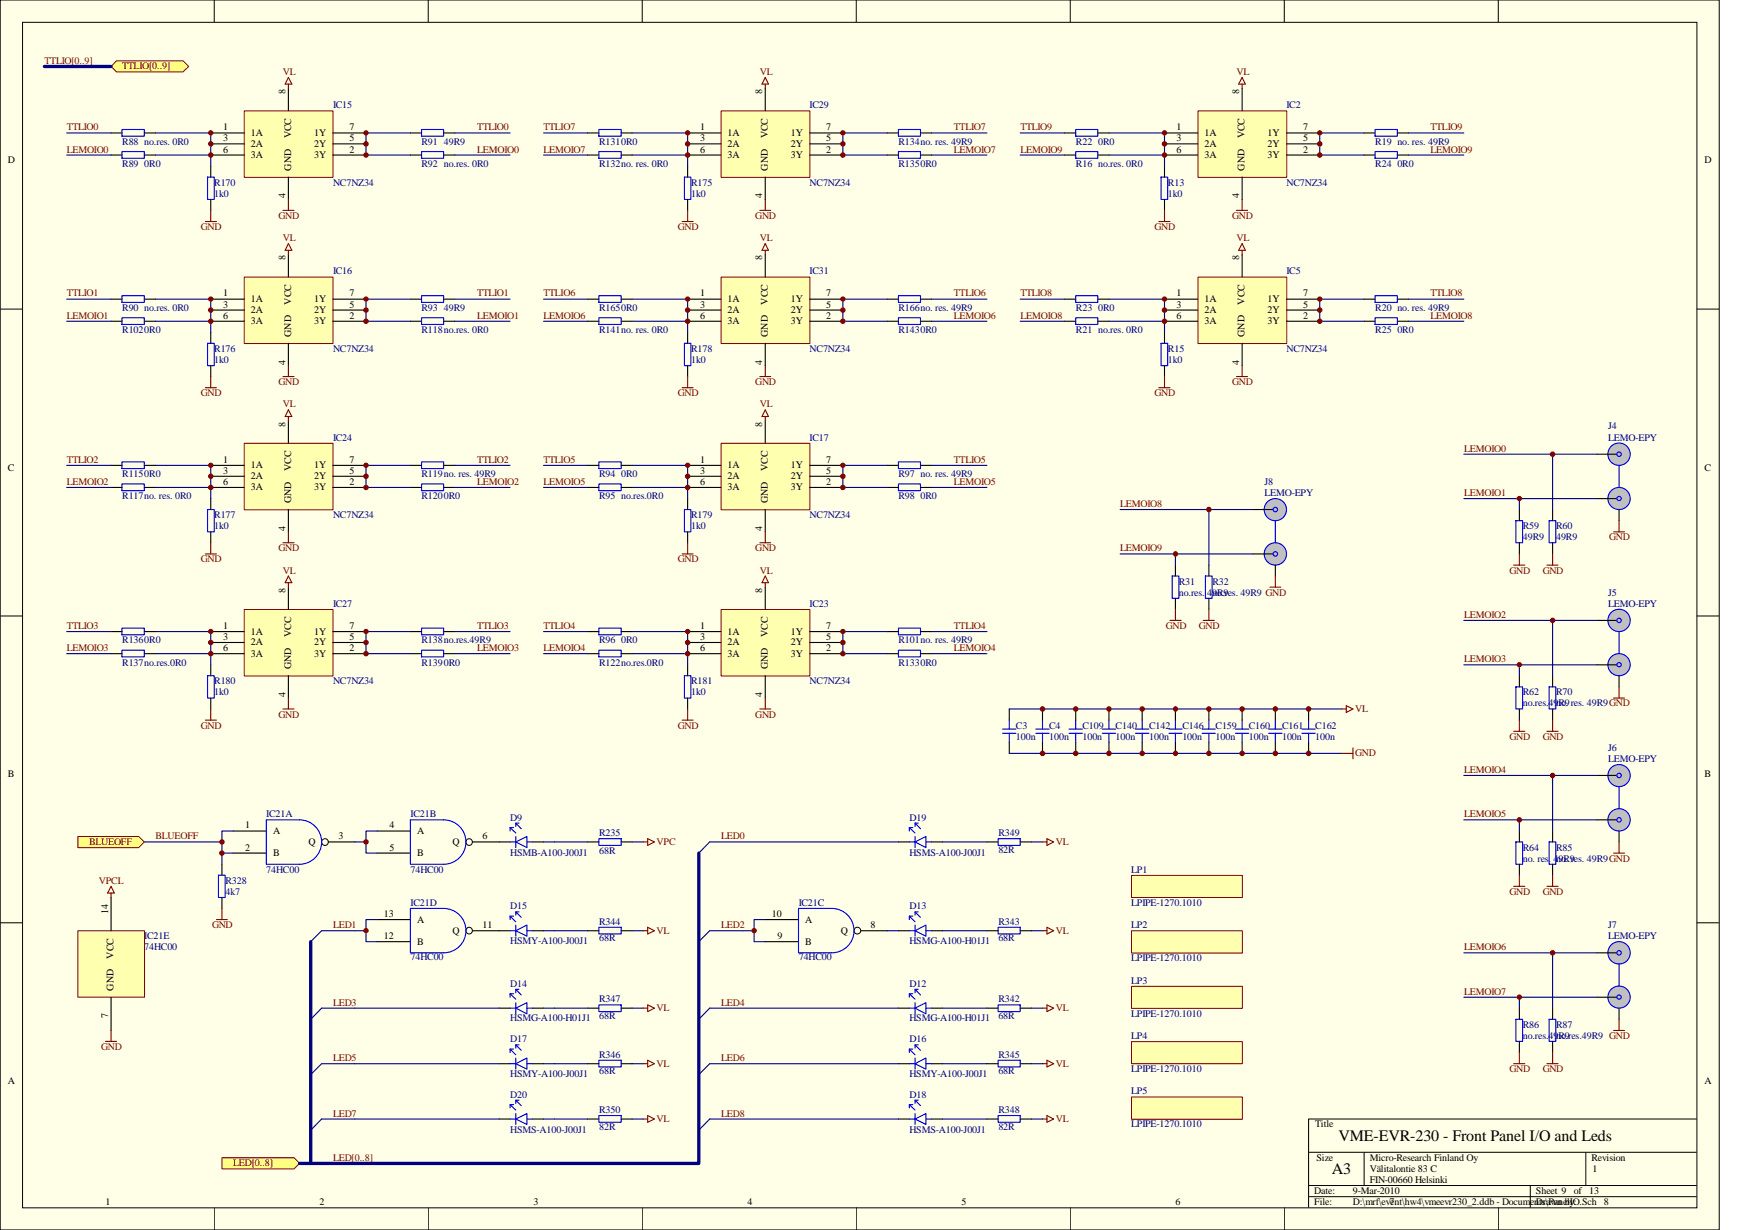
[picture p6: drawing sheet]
<svg xmlns="http://www.w3.org/2000/svg" width="297mm" height="210mm" viewBox="0 0 297 210" stroke-linecap="round" stroke-linejoin="round" font-family="sans-serif">
<defs><g id="words">
<g font-size="2.7">
<text x="228.5" y="194.7">VME-EVR-230 - Front Panel I/O and Leds</text>
<text x="227.4" y="200.4">A3</text>
</g>
<g font-size="1.7" fill="#800000">
<text x="7.6" y="10.9">TTLIO[0..9]</text>
<text x="20.9" y="11.9">TTLIO[0..9]</text>
<text x="48.3" y="12.8">VL</text>
<text x="129.7" y="12.8">VL</text>
<text x="211.1" y="12.8">VL</text>
<text x="11.4" y="22.2">TTLIO0</text>
<text x="81.4" y="22.2">TTLIO0</text>
<text x="92.8" y="22.2">TTLIO7</text>
<text x="162.9" y="22.2">TTLIO7</text>
<text x="174.2" y="22.2">TTLIO9</text>
<text x="244.2" y="22.2">TTLIO9</text>
<text x="11.4" y="26">LEMOIO0</text>
<text x="81.4" y="26">LEMOIO0</text>
<text x="92.8" y="26">LEMOIO7</text>
<text x="162.9" y="26">LEMOIO7</text>
<text x="174.2" y="26">LEMOIO9</text>
<text x="244.2" y="26">LEMOIO9</text>
<text x="34.3" y="39.2">GND</text>
<text x="47.5" y="37.4">GND</text>
<text x="48.3" y="41.1">VL</text>
<text x="115.7" y="39.2">GND</text>
<text x="128.9" y="37.4">GND</text>
<text x="129.7" y="41.1">VL</text>
<text x="197.1" y="39.2">GND</text>
<text x="210.4" y="37.4">GND</text>
<text x="211.1" y="41.1">VL</text>
<text x="11.4" y="50.6">TTLIO1</text>
<text x="81.4" y="50.6">TTLIO1</text>
<text x="92.8" y="50.6">TTLIO6</text>
<text x="162.9" y="50.6">TTLIO6</text>
<text x="174.2" y="50.6">TTLIO8</text>
<text x="244.2" y="50.6">TTLIO8</text>
<text x="11.4" y="54.4">LEMOIO1</text>
<text x="81.4" y="54.4">LEMOIO1</text>
<text x="92.8" y="54.4">LEMOIO6</text>
<text x="162.9" y="54.4">LEMOIO6</text>
<text x="174.2" y="54.4">LEMOIO8</text>
<text x="244.2" y="54.4">LEMOIO8</text>
<text x="47.5" y="65.7">GND</text>
<text x="128.9" y="65.7">GND</text>
<text x="210.4" y="65.7">GND</text>
<text x="34.3" y="67.6">GND</text>
<text x="48.3" y="69.5">VL</text>
<text x="115.7" y="67.6">GND</text>
<text x="129.7" y="69.5">VL</text>
<text x="197.1" y="67.6">GND</text>
<text x="249.9" y="77.1">LEMOIO0</text>
<text x="11.4" y="82.8">LEMOIO2</text>
<text x="11.4" y="79">TTLIO2</text>
<text x="81.4" y="82.8">LEMOIO2</text>
<text x="81.4" y="79">TTLIO2</text>
<text x="92.8" y="82.8">LEMOIO5</text>
<text x="92.8" y="79">TTLIO5</text>
<text x="162.9" y="82.8">LEMOIO5</text>
<text x="162.9" y="79">TTLIO5</text>
<text x="191.2" y="86.5">LEMOIO8</text>
<text x="249.9" y="84.6">LEMOIO1</text>
<text x="34.3" y="96">GND</text>
<text x="47.5" y="94.1">GND</text>
<text x="115.7" y="96">GND</text>
<text x="128.9" y="94.1">GND</text>
<text x="191.2" y="94.1">LEMOIO9</text>
<text x="274.7" y="92.2">GND</text>
<text x="48.3" y="97.9">VL</text>
<text x="129.7" y="97.9">VL</text>
<text x="257.7" y="97.9">GND</text>
<text x="263.4" y="97.9">GND</text>
<text x="11.4" y="107.3">TTLIO3</text>
<text x="81.4" y="107.3">TTLIO3</text>
<text x="92.8" y="107.3">TTLIO4</text>
<text x="162.9" y="107.3">TTLIO4</text>
<text x="199" y="107.3">GND</text>
<text x="204.7" y="107.3">GND</text>
<text x="249.9" y="105.5">LEMOIO2</text>
<text x="11.4" y="111.1">LEMOIO3</text>
<text x="81.4" y="111.1">LEMOIO3</text>
<text x="92.8" y="111.1">LEMOIO4</text>
<text x="162.9" y="111.1">LEMOIO4</text>
<text x="249.9" y="113">LEMOIO3</text>
<text x="34.3" y="124.3">GND</text>
<text x="47.5" y="122.5">GND</text>
<text x="115.7" y="124.3">GND</text>
<text x="128.9" y="122.5">GND</text>
<text x="231.3" y="121.5">VL</text>
<text x="231.3" y="129.1">GND</text>
<text x="249.9" y="131.9">LEMOIO4</text>
<text x="257.7" y="126.2">GND</text>
<text x="263.4" y="126.2">GND</text>
<text x="26.5" y="143.3">BLUEOFF</text>
<text x="123.1" y="143.3">LED0</text>
<text x="249.9" y="139.5">LEMOIO5</text>
<text x="15.2" y="144.2">BLUEOFF</text>
<text x="112.1" y="144.2">VPC</text>
<text x="180.3" y="144.2">VL</text>
<text x="16.9" y="150.8">VPCL</text>
<text x="257.7" y="152.7">GND</text>
<text x="263.4" y="152.7">GND</text>
<text x="36.2" y="158.4">GND</text>
<text x="56.9" y="158.4">LED1</text>
<text x="112.1" y="159.3">VL</text>
<text x="123.1" y="158.4">LED2</text>
<text x="180.3" y="159.3">VL</text>
<text x="249.9" y="162.2">LEMOIO6</text>
<text x="56.9" y="171.6">LED3</text>
<text x="112.1" y="172.6">VL</text>
<text x="123.1" y="171.6">LED4</text>
<text x="180.3" y="172.6">VL</text>
<text x="249.9" y="169.7">LEMOIO7</text>
<text x="17.3" y="179.2">GND</text>
<text x="56.9" y="181.1">LED5</text>
<text x="112.1" y="182">VL</text>
<text x="123.1" y="181.1">LED6</text>
<text x="180.3" y="182">VL</text>
<text x="257.7" y="183">GND</text>
<text x="263.4" y="183">GND</text>
<text x="56.9" y="190.5">LED7</text>
<text x="112.1" y="191.5">VL</text>
<text x="123.1" y="190.5">LED8</text>
<text x="180.3" y="191.5">VL</text>
<text x="39.8" y="199.1">LED[0..8]</text>
<text x="56.9" y="198.1">LED[0..8]</text>
</g>
<g font-size="1.7">
<text x="48.7" y="16.1" transform="rotate(-90 48.7 16.1)">8</text>
<text x="130.1" y="16.1" transform="rotate(-90 130.1 16.1)">8</text>
<text x="211.5" y="16.1" transform="rotate(-90 211.5 16.1)">8</text>
<text x="38.1" y="22.2">1</text>
<text x="42.8" y="23.2">1A</text>
<text x="49.7" y="23.6" transform="rotate(-90 49.7 23.6)">VCC</text>
<text x="53.6" y="23.2">1Y</text>
<text x="59.7" y="22.2">7</text>
<text x="119.5" y="22.2">1</text>
<text x="124.2" y="23.2">1A</text>
<text x="131.1" y="23.6" transform="rotate(-90 131.1 23.6)">VCC</text>
<text x="135" y="23.2">1Y</text>
<text x="141.1" y="22.2">7</text>
<text x="200.9" y="22.2">1</text>
<text x="205.6" y="23.2">1A</text>
<text x="212.5" y="23.6" transform="rotate(-90 212.5 23.6)">VCC</text>
<text x="216.4" y="23.2">1Y</text>
<text x="222.5" y="22.2">7</text>
<text x="1.4" y="27.9">D</text>
<text x="38.1" y="24.1">3</text>
<text x="38.1" y="26">6</text>
<text x="42.8" y="25.1">2A</text>
<text x="42.8" y="27">3A</text>
<text x="49.7" y="29.1" transform="rotate(-90 49.7 29.1)">GND</text>
<text x="53.6" y="25.1">2Y</text>
<text x="53.6" y="27">3Y</text>
<text x="59.7" y="24.1">5</text>
<text x="59.7" y="26">2</text>
<text x="119.5" y="24.1">3</text>
<text x="119.5" y="26">6</text>
<text x="124.2" y="25.1">2A</text>
<text x="124.2" y="27">3A</text>
<text x="131.1" y="29.1" transform="rotate(-90 131.1 29.1)">GND</text>
<text x="135" y="25.1">2Y</text>
<text x="135" y="27">3Y</text>
<text x="141.1" y="24.1">5</text>
<text x="141.1" y="26">2</text>
<text x="200.9" y="24.1">3</text>
<text x="200.9" y="26">6</text>
<text x="205.6" y="25.1">2A</text>
<text x="205.6" y="27">3A</text>
<text x="212.5" y="29.1" transform="rotate(-90 212.5 29.1)">GND</text>
<text x="216.4" y="25.1">2Y</text>
<text x="216.4" y="27">3Y</text>
<text x="222.5" y="24.1">5</text>
<text x="222.5" y="26">2</text>
<text x="291" y="27.9">D</text>
<text x="48.7" y="33.9" transform="rotate(-90 48.7 33.9)">4</text>
<text x="130.1" y="33.9" transform="rotate(-90 130.1 33.9)">4</text>
<text x="211.5" y="33.9" transform="rotate(-90 211.5 33.9)">4</text>
<text x="48.7" y="44.4" transform="rotate(-90 48.7 44.4)">8</text>
<text x="130.1" y="44.4" transform="rotate(-90 130.1 44.4)">8</text>
<text x="211.5" y="44.4" transform="rotate(-90 211.5 44.4)">8</text>
<text x="38.1" y="50.6">1</text>
<text x="38.1" y="52.5">3</text>
<text x="42.8" y="51.6">1A</text>
<text x="42.8" y="53.4">2A</text>
<text x="49.7" y="52" transform="rotate(-90 49.7 52)">VCC</text>
<text x="53.6" y="51.6">1Y</text>
<text x="53.6" y="53.4">2Y</text>
<text x="59.7" y="50.6">7</text>
<text x="59.7" y="52.5">5</text>
<text x="119.5" y="50.6">1</text>
<text x="119.5" y="52.5">3</text>
<text x="124.2" y="51.6">1A</text>
<text x="124.2" y="53.4">2A</text>
<text x="131.1" y="52" transform="rotate(-90 131.1 52)">VCC</text>
<text x="135" y="51.6">1Y</text>
<text x="135" y="53.4">2Y</text>
<text x="141.1" y="50.6">7</text>
<text x="141.1" y="52.5">5</text>
<text x="200.9" y="50.6">1</text>
<text x="200.9" y="52.5">3</text>
<text x="205.6" y="51.6">1A</text>
<text x="205.6" y="53.4">2A</text>
<text x="212.5" y="52" transform="rotate(-90 212.5 52)">VCC</text>
<text x="216.4" y="51.6">1Y</text>
<text x="216.4" y="53.4">2Y</text>
<text x="222.5" y="50.6">7</text>
<text x="222.5" y="52.5">5</text>
<text x="38.1" y="54.4">6</text>
<text x="42.8" y="55.3">3A</text>
<text x="49.7" y="57.5" transform="rotate(-90 49.7 57.5)">GND</text>
<text x="53.6" y="55.3">3Y</text>
<text x="59.7" y="54.4">2</text>
<text x="119.5" y="54.4">6</text>
<text x="124.2" y="55.3">3A</text>
<text x="131.1" y="57.5" transform="rotate(-90 131.1 57.5)">GND</text>
<text x="135" y="55.3">3Y</text>
<text x="141.1" y="54.4">2</text>
<text x="200.9" y="54.4">6</text>
<text x="205.6" y="55.3">3A</text>
<text x="212.5" y="57.5" transform="rotate(-90 212.5 57.5)">GND</text>
<text x="216.4" y="55.3">3Y</text>
<text x="222.5" y="54.4">2</text>
<text x="48.7" y="62.2" transform="rotate(-90 48.7 62.2)">4</text>
<text x="130.1" y="62.2" transform="rotate(-90 130.1 62.2)">4</text>
<text x="211.5" y="62.2" transform="rotate(-90 211.5 62.2)">4</text>
<text x="48.7" y="72.8" transform="rotate(-90 48.7 72.8)">8</text>
<text x="130.1" y="72.8" transform="rotate(-90 130.1 72.8)">8</text>
<text x="1.4" y="80.3">C</text>
<text x="38.1" y="79">1</text>
<text x="38.1" y="80.9">3</text>
<text x="38.1" y="82.8">6</text>
<text x="42.8" y="79.9">1A</text>
<text x="42.8" y="81.8">2A</text>
<text x="42.8" y="83.7">3A</text>
<text x="49.7" y="80.3" transform="rotate(-90 49.7 80.3)">VCC</text>
<text x="53.6" y="79.9">1Y</text>
<text x="53.6" y="81.8">2Y</text>
<text x="53.6" y="83.7">3Y</text>
<text x="59.7" y="79">7</text>
<text x="59.7" y="80.9">5</text>
<text x="59.7" y="82.8">2</text>
<text x="119.5" y="79">1</text>
<text x="119.5" y="80.9">3</text>
<text x="119.5" y="82.8">6</text>
<text x="124.2" y="79.9">1A</text>
<text x="124.2" y="81.8">2A</text>
<text x="124.2" y="83.7">3A</text>
<text x="131.1" y="80.3" transform="rotate(-90 131.1 80.3)">VCC</text>
<text x="135" y="79.9">1Y</text>
<text x="135" y="81.8">2Y</text>
<text x="135" y="83.7">3Y</text>
<text x="141.1" y="79">7</text>
<text x="141.1" y="80.9">5</text>
<text x="141.1" y="82.8">2</text>
<text x="291" y="80.3">C</text>
<text x="49.7" y="85.9" transform="rotate(-90 49.7 85.9)">GND</text>
<text x="131.1" y="85.9" transform="rotate(-90 131.1 85.9)">GND</text>
<text x="48.7" y="90.6" transform="rotate(-90 48.7 90.6)">4</text>
<text x="130.1" y="90.6" transform="rotate(-90 130.1 90.6)">4</text>
<text x="48.7" y="101.2" transform="rotate(-90 48.7 101.2)">8</text>
<text x="130.1" y="101.2" transform="rotate(-90 130.1 101.2)">8</text>
<text x="38.1" y="107.3">1</text>
<text x="59.7" y="107.3">7</text>
<text x="119.5" y="107.3">1</text>
<text x="141.1" y="107.3">7</text>
<text x="38.1" y="109.2">3</text>
<text x="38.1" y="111.1">6</text>
<text x="42.8" y="108.3">1A</text>
<text x="42.8" y="110.2">2A</text>
<text x="42.8" y="112.1">3A</text>
<text x="49.7" y="108.7" transform="rotate(-90 49.7 108.7)">VCC</text>
<text x="53.6" y="108.3">1Y</text>
<text x="53.6" y="110.2">2Y</text>
<text x="53.6" y="112.1">3Y</text>
<text x="59.7" y="109.2">5</text>
<text x="59.7" y="111.1">2</text>
<text x="119.5" y="109.2">3</text>
<text x="119.5" y="111.1">6</text>
<text x="124.2" y="108.3">1A</text>
<text x="124.2" y="110.2">2A</text>
<text x="124.2" y="112.1">3A</text>
<text x="131.1" y="108.7" transform="rotate(-90 131.1 108.7)">VCC</text>
<text x="135" y="108.3">1Y</text>
<text x="135" y="110.2">2Y</text>
<text x="135" y="112.1">3Y</text>
<text x="141.1" y="109.2">5</text>
<text x="141.1" y="111.1">2</text>
<text x="48.7" y="119" transform="rotate(-90 48.7 119)">4</text>
<text x="49.7" y="114.2" transform="rotate(-90 49.7 114.2)">GND</text>
<text x="130.1" y="119" transform="rotate(-90 130.1 119)">4</text>
<text x="131.1" y="114.2" transform="rotate(-90 131.1 114.2)">GND</text>
<text x="1.4" y="132.7">B</text>
<text x="291" y="132.7">B</text>
<text x="41.9" y="141.4">1</text>
<text x="46.6" y="142.3">A</text>
<text x="57.8" y="143.3">3</text>
<text x="66.5" y="141.4">4</text>
<text x="71.2" y="142.3">A</text>
<text x="82.4" y="143.3">6</text>
<text x="41.9" y="145.2">2</text>
<text x="46.6" y="146.1">B</text>
<text x="52.7" y="144.2">Q</text>
<text x="66.5" y="145.2">5</text>
<text x="71.2" y="146.1">B</text>
<text x="77.3" y="144.2">Q</text>
<text x="18.5" y="156" transform="rotate(-90 18.5 156)">14</text>
<text x="65.5" y="156.5">13</text>
<text x="65.5" y="160.3">12</text>
<text x="71.2" y="157.4">A</text>
<text x="71.2" y="161.2">B</text>
<text x="77.3" y="159.3">Q</text>
<text x="82.4" y="158.4">11</text>
<text x="131.8" y="156.5">10</text>
<text x="132.8" y="160.3">9</text>
<text x="137.5" y="157.4">A</text>
<text x="137.5" y="161.2">B</text>
<text x="143.5" y="159.3">Q</text>
<text x="148.6" y="158.4">8</text>
<text x="19.4" y="163.6" transform="rotate(-90 19.4 163.6)">VCC</text>
<text x="18.5" y="173.8" transform="rotate(-90 18.5 173.8)">7</text>
<text x="19.4" y="169" transform="rotate(-90 19.4 169)">GND</text>
<text x="1.4" y="185">A</text>
<text x="291" y="185">A</text>
<text x="224.5" y="192.4">Title</text>
<text x="224.4" y="203.8">Date:</text>
<text x="224.7" y="198.1">Size</text>
<text x="231" y="203.8">9-Mar-2010</text>
<text x="233.8" y="198.1">Micro-Research Finland Oy</text>
<text x="233.8" y="200">Välitalontie 83 C</text>
<text x="233.8" y="201.9">FIN-00660 Helsinki</text>
<text x="262.2" y="203.8">Sheet 9</text>
<text x="268.6" y="203.8">of</text>
<text x="271.3" y="203.8">13</text>
<text x="271.7" y="198.1">Revision</text>
<text x="271.9" y="200">1</text>
<text x="18" y="205.7">1</text>
<text x="54.6" y="205.7">2</text>
<text x="91.1" y="205.7">3</text>
<text x="127.6" y="205.7">4</text>
<text x="164.2" y="205.7">5</text>
<text x="200.7" y="205.7">6</text>
<text x="224.4" y="205.7">File:</text>
<text x="231" y="205.7">D:\mrf\event\hw4\vmeevr230_2.ddb - Documents\PanelIO.Sch 8</text>
<text x="237.2" y="205.7">7</text>
<text x="262.2" y="205.7">Drawn by:</text>
</g>
<g font-size="1.7" fill="#000080">
<text x="56.9" y="18.5">IC15</text>
<text x="138.2" y="18.5">IC29</text>
<text x="219.6" y="18.5">IC2</text>
<text x="20.9" y="28.5">R89 0R0</text>
<text x="20.9" y="24.7">R88 no.res. 0R0</text>
<text x="72" y="28.5">R92 no.res. 0R0</text>
<text x="72" y="24.7">R91 49R9</text>
<text x="102.3" y="28.5">R132no. res. 0R0</text>
<text x="102.3" y="24.7">R1310R0</text>
<text x="153.4" y="28.5">R1350R0</text>
<text x="153.4" y="24.7">R134no. res. 49R9</text>
<text x="183.7" y="24.7">R22 0R0</text>
<text x="183.7" y="28.5">R16 no.res. 0R0</text>
<text x="234.8" y="24.7">R19 no. res. 49R9</text>
<text x="234.8" y="28.5">R24 0R0</text>
<text x="36.6" y="31.7">R170</text>
<text x="36.6" y="33.6">1k0</text>
<text x="56.9" y="31.7">NC7NZ34</text>
<text x="118" y="31.7">R175</text>
<text x="118" y="33.6">1k0</text>
<text x="138.2" y="31.7">NC7NZ34</text>
<text x="199.4" y="31.7">R13</text>
<text x="199.4" y="33.6">1k0</text>
<text x="219.6" y="31.7">NC7NZ34</text>
<text x="56.9" y="46.8">IC16</text>
<text x="138.2" y="46.8">IC31</text>
<text x="219.6" y="46.8">IC5</text>
<text x="20.9" y="53">R90 no.res. 0R0</text>
<text x="72" y="53">R93 49R9</text>
<text x="102.3" y="53">R1650R0</text>
<text x="153.4" y="53">R166no. res. 49R9</text>
<text x="183.7" y="53">R23 0R0</text>
<text x="234.8" y="53">R20 no. res. 49R9</text>
<text x="20.9" y="56.9">R1020R0</text>
<text x="72" y="56.9">R118no.res. 0R0</text>
<text x="102.3" y="56.9">R141no. res. 0R0</text>
<text x="153.4" y="56.9">R1430R0</text>
<text x="183.7" y="56.9">R21 no.res. 0R0</text>
<text x="234.8" y="56.9">R25 0R0</text>
<text x="36.6" y="60.1">R176</text>
<text x="36.6" y="61.9">1k0</text>
<text x="56.9" y="60.1">NC7NZ34</text>
<text x="118" y="60.1">R178</text>
<text x="118" y="61.9">1k0</text>
<text x="138.2" y="60.1">NC7NZ34</text>
<text x="199.4" y="60.1">R15</text>
<text x="199.4" y="61.9">1k0</text>
<text x="219.6" y="60.1">NC7NZ34</text>
<text x="56.9" y="75.2">IC24</text>
<text x="138.2" y="75.2">IC17</text>
<text x="274.5" y="73.3">J4</text>
<text x="274.5" y="75.2">LEMO-EPY</text>
<text x="20.9" y="81.4">R1150R0</text>
<text x="72" y="81.4">R119no. res. 49R9</text>
<text x="102.3" y="81.4">R94 0R0</text>
<text x="153.4" y="81.4">R97 no. res. 49R9</text>
<text x="215.9" y="82.8">J8</text>
<text x="20.9" y="85.2">R117no. res. 0R0</text>
<text x="36.6" y="88.4">R177</text>
<text x="56.9" y="88.4">NC7NZ34</text>
<text x="72" y="85.2">R1200R0</text>
<text x="102.3" y="85.2">R95 no.res.0R0</text>
<text x="118" y="88.4">R179</text>
<text x="138.2" y="88.4">NC7NZ34</text>
<text x="153.4" y="85.2">R98 0R0</text>
<text x="215.9" y="84.6">LEMO-EPY</text>
<text x="36.6" y="90.3">1k0</text>
<text x="118" y="90.3">1k0</text>
<text x="260" y="90.3">R59</text>
<text x="260" y="92.2">49R9</text>
<text x="265.6" y="90.3">R60</text>
<text x="265.6" y="92.2">49R9</text>
<text x="201.2" y="99.8">R31</text>
<text x="201.2" y="101.6">no.res. 49R9</text>
<text x="207" y="99.8">R32</text>
<text x="207" y="101.6">no.res. 49R9 GND</text>
<text x="274.5" y="101.6">J5</text>
<text x="56.9" y="103.5">IC27</text>
<text x="138.2" y="103.5">IC23</text>
<text x="274.5" y="103.5">LEMO-EPY</text>
<text x="20.9" y="113.6">R137no.res.0R0</text>
<text x="20.9" y="109.8">R1360R0</text>
<text x="72" y="113.6">R1390R0</text>
<text x="72" y="109.8">R138no.res.49R9</text>
<text x="102.3" y="113.6">R122no.res.0R0</text>
<text x="102.3" y="109.8">R96 0R0</text>
<text x="153.4" y="113.6">R1330R0</text>
<text x="153.4" y="109.8">R101no. res. 49R9</text>
<text x="36.6" y="116.8">R180</text>
<text x="36.6" y="118.7">1k0</text>
<text x="56.9" y="116.8">NC7NZ34</text>
<text x="118" y="116.8">R181</text>
<text x="118" y="118.7">1k0</text>
<text x="138.2" y="116.8">NC7NZ34</text>
<text x="260" y="118.7">R62</text>
<text x="265.6" y="118.7">R70</text>
<text x="173.4" y="124.3">C3</text>
<text x="179.1" y="124.3">C4</text>
<text x="184.8" y="124.3">C109</text>
<text x="190.5" y="124.3">C140</text>
<text x="196.2" y="124.3">C142</text>
<text x="201.8" y="124.3">C146</text>
<text x="207.5" y="124.3">C159</text>
<text x="213.2" y="124.3">C160</text>
<text x="218.9" y="124.3">C161</text>
<text x="224.5" y="124.3">C162</text>
<text x="260" y="120.6">no.res.49R9</text>
<text x="265.6" y="120.6">no. res. 49R9GND</text>
<text x="173.4" y="126.2">100n</text>
<text x="179.1" y="126.2">100n</text>
<text x="184.8" y="126.2">100n</text>
<text x="190.5" y="126.2">100n</text>
<text x="196.2" y="126.2">100n</text>
<text x="201.8" y="126.2">100n</text>
<text x="207.5" y="126.2">100n</text>
<text x="213.2" y="126.2">100n</text>
<text x="218.9" y="126.2">100n</text>
<text x="224.5" y="126.2">100n</text>
<text x="274.5" y="128.1">J6</text>
<text x="274.5" y="130">LEMO-EPY</text>
<text x="45.5" y="139.5">IC21A</text>
<text x="70.1" y="139.5">IC21B</text>
<text x="87.1" y="140">D9</text>
<text x="102.3" y="142.7">R235</text>
<text x="155.3" y="140">D19</text>
<text x="170.4" y="142.7">R349</text>
<text x="45.5" y="148.9">74HC00</text>
<text x="70.1" y="148.9">74HC00</text>
<text x="87.1" y="146.1">HSMB-A100-J00J1</text>
<text x="102.3" y="145.7">68R</text>
<text x="155.3" y="146.1">HSMS-A100-J00J1</text>
<text x="170.4" y="145.5">82R</text>
<text x="193.1" y="148.9">LP1</text>
<text x="260" y="145.2">R64</text>
<text x="260" y="147">no. res. 49R9</text>
<text x="265.6" y="145.2">R85</text>
<text x="265.6" y="147">no. res. 49R9GND</text>
<text x="38.5" y="150.8">R328</text>
<text x="38.5" y="152.7">4k7</text>
<text x="70.1" y="154.6">IC21D</text>
<text x="87.1" y="155.2">D15</text>
<text x="136.4" y="154.6">IC21C</text>
<text x="155.3" y="155.2">D13</text>
<text x="193.1" y="154.6">LPIPE-1270.1010</text>
<text x="24.6" y="160.3">IC21E</text>
<text x="87.1" y="161">HSMY-A100-J00J1</text>
<text x="102.3" y="157.8">R344</text>
<text x="102.3" y="160.7">68R</text>
<text x="155.3" y="161">HSMG-A100-H01J1</text>
<text x="170.4" y="157.8">R343</text>
<text x="170.4" y="160.7">68R</text>
<text x="193.1" y="158.4">LP2</text>
<text x="274.5" y="158.4">J7</text>
<text x="274.5" y="160.3">LEMO-EPY</text>
<text x="24.6" y="162.2">74HC00</text>
<text x="70.1" y="163.9">74HC00</text>
<text x="136.4" y="163.9">74HC00</text>
<text x="193.1" y="164">LPIPE-1270.1010</text>
<text x="193.1" y="167.9">LP3</text>
<text x="87.1" y="168.4">D14</text>
<text x="102.3" y="171.1">R347</text>
<text x="102.3" y="173.9">68R</text>
<text x="155.3" y="168.4">D12</text>
<text x="170.4" y="171.1">R342</text>
<text x="170.4" y="173.9">68R</text>
<text x="193.1" y="173.5">LPIPE-1270.1010</text>
<text x="87.1" y="177.8">D17</text>
<text x="87.1" y="174.3">HSMG-A100-H01J1</text>
<text x="155.3" y="174.3">HSMG-A100-H01J1</text>
<text x="155.3" y="177.8">D16</text>
<text x="193.1" y="177.3">LP4</text>
<text x="260" y="175.4">R86</text>
<text x="260" y="177.3">no.res.49R9</text>
<text x="265.6" y="175.4">R87</text>
<text x="265.6" y="177.3">no.res.49R9 GND</text>
<text x="87.1" y="183.7">HSMY-A100-J00J1</text>
<text x="102.3" y="180.5">R346</text>
<text x="102.3" y="183.3">68R</text>
<text x="155.3" y="183.7">HSMY-A100-J00J1</text>
<text x="170.4" y="180.5">R345</text>
<text x="170.4" y="183.3">68R</text>
<text x="193.1" y="183">LPIPE-1270.1010</text>
<text x="87.1" y="187.3">D20</text>
<text x="102.3" y="189.9">R350</text>
<text x="155.3" y="187.3">D18</text>
<text x="170.4" y="189.9">R348</text>
<text x="193.1" y="186.7">LP5</text>
<text x="87.1" y="193.4">HSMS-A100-J00J1</text>
<text x="102.3" y="192.8">82R</text>
<text x="155.3" y="193.4">HSMS-A100-J00J1</text>
<text x="170.4" y="192.8">82R</text>
<text x="193.1" y="192.4">LPIPE-1270.1010</text>
</g>
</g></defs>
<path d="M0 0h293.5v209.9h-293.5z" fill="#ffffe8"/>
<g fill="none" stroke="#000" stroke-width=".17">
<path d="M0 0h293.5v209.9h-293.5zM3.8 3.8h285.9v202.3h-285.9zM36.6 0v3.8M73.1 0v3.8M109.6 0v3.8M146.2 0v3.8M182.7 0v3.8M219.2 0v3.8M255.8 0v3.8M0 52.7h3.8M289.6 52.7h3.9M0 105.1h3.8"/>
<path d="M289.6 105.1h3.9M0 157.5h3.8M289.6 157.5h3.9M223.4 196.6h66.2M232.9 196.6v5.7M270.7 196.6v5.7M289.6 191h-66.2v15.1M36.6 206.1v3.8M73.1 206.1v3.8M109.6 206.1v3.8M146.2 206.1v3.8M182.7 206.1v3.8"/>
<path d="M219.2 206.1v3.8M223.4 202.3h66.2M223.4 204.2h66.2M255.8 206.1v3.8M261.2 202.3v3.8"/>
<circle cx="80.1" cy="143.7" r=".56"/>
</g>
<path d="M64.4 141.8h5.7M64.4 145.6h5.7M80.6 143.7h6.5M90.9 143.7h1.9M100.3 143.7h1.9M106 143.7h1.9" fill="none" stroke="#000" stroke-width=".19"/>
<path d="M70.1 139.9h5.6a3.8 3.8 0 0 1 3.8 3.8 3.8 3.8 0 0 1-3.8 3.8h-5.6zM87.1 143.7h1l1.9-1v2l-1.9-1M87.1 141.8v-.6l1 1M87.1 141.2h.6M88.1 141.1v-.6l.9 .9M88.1 142.7v2M88.1 140.5h.5M90 143.7h.9M102.2 143.1h3.8v1.2h-3.8z" fill="none" stroke="#00f" stroke-width=".19"/>
<path d="M109.8 143.7h.8M110.6 143.1l1.1 .6-1.1 .6z" fill="none" stroke="#800000" stroke-width=".19"/>
<path d="M193.2 149.4h18.9v3.8h-18.9z" fill="#ffffb0"/>
<path d="M193.2 149.4h18.9v3.8h-18.9z" fill="none" stroke="#800000" stroke-width=".17"/>
<path d="M193.2 158.9h18.9v3.7h-18.9z" fill="#ffffb0"/>
<path d="M193.2 158.8h18.9v3.8h-18.9z" fill="none" stroke="#800000" stroke-width=".17"/>
<path d="M193.2 168.4h18.9v3.7h-18.9z" fill="#ffffb0"/>
<path d="M193.2 168.3h18.9v3.8h-18.9z" fill="none" stroke="#800000" stroke-width=".17"/>
<path d="M193.2 177.8h18.9v3.7h-18.9z" fill="#ffffb0"/>
<path d="M193.2 177.8h18.9v3.7h-18.9z" fill="none" stroke="#800000" stroke-width=".17"/>
<path d="M193.2 187.2h18.9v3.8h-18.9z" fill="#ffffb0"/>
<path d="M193.2 187.2h18.9v3.8h-18.9z" fill="none" stroke="#800000" stroke-width=".17"/>
<path d="M39.8 141.8h5.7M39.8 145.6h5.7M56 143.7h4.6" fill="none" stroke="#000" stroke-width=".19"/>
<circle cx="55.5" cy="143.7" r=".57" fill="none" stroke="#000" stroke-width=".17"/>
<path d="M45.5 139.9h5.6a3.8 3.8 0 0 1 3.8 3.8 3.8 3.8 0 0 1-3.8 3.8h-5.6z" fill="none" stroke="#00f" stroke-width=".19"/>
<path d="M62.5 143.7v1.9h1.9M64.4 141.8h-1.9v1.9h-1.9" fill="none" stroke="#000080" stroke-width=".19"/>
<path d="M13.3 158.9h11.4v11.3h-11.4z" fill="#ffffb0"/>
<path d="M13.3 158.8h11.4v11.4h-11.4z" fill="none" stroke="#800000" stroke-width=".17"/>
<path d="M19 153.2v5.6M19 170.2v5.7" fill="none" stroke="#000" stroke-width=".19"/>
<path d="M19 151.3l.5 1.1h-1.1zM19 152.4v.8M18 177.7h1.9M19 175.9v1.8" fill="none" stroke="#800000" stroke-width=".19"/>
<path d="M24.6 143.7h13.3M39.8 141.8h-1.9v3.8h1.9" fill="none" stroke="#000080" stroke-width=".19"/>
<path d="M13.3 142.7h10.4l.9 1-.9 1h-10.4z" fill-rule="evenodd" fill="#ffff80"/>
<path d="M13.3 142.7h10.4l.9 1-.9 1h-10.4z" fill="none" stroke="#800000" stroke-width=".17"/>
<g fill="none" stroke="#000080" stroke-width=".19">
<path d="M94.7 143.7h5.6M94.7 158.8h5.6M107.9 158.8h1.9M160.9 143.7h7.6M160.9 158.8h7.6M176.1 143.7h1.9M176.1 158.8h1.9M94.7 172h5.6M107.9 172h1.9M160.9 172h7.6M176.1 172h1.9M94.7 191h5.6"/>
<path d="M94.7 181.5h5.6M107.9 191h1.9M107.9 181.5h1.9M160.9 191h7.6M160.9 181.5h7.6M176.1 191h1.9M176.1 181.5h1.9"/>
</g>
<g fill="none" stroke="#000" stroke-width=".19">
<path d="M85.2 158.8h1.9M90.9 158.8h1.9M100.3 158.8h1.9M106 158.8h1.9M153.4 143.7h1.8M153.4 158.8h1.8M159 143.7h1.9M159 158.8h1.9M168.5 143.7h1.9M168.5 158.8h1.9M174.2 143.7h1.9M174.2 158.8h1.9"/>
<path d="M85.2 172h1.9M90.9 172h1.9M100.3 172h1.9M106 172h1.9M153.4 172h1.8M159 172h1.9M168.5 172h1.9M174.2 172h1.9M85.2 191h1.9M85.2 181.5h1.9M90.9 191h1.9M90.9 181.5h1.9"/>
<path d="M100.3 191h1.9M100.3 181.5h1.9M106 191h1.9M106 181.5h1.9M153.4 191h1.8M153.4 181.5h1.8M159 191h1.9M159 181.5h1.9M168.5 191h1.9M168.5 181.5h1.9M174.2 191h1.9M174.2 181.5h1.9"/>
</g>
<g fill="none" stroke="#00f" stroke-width=".19">
<path d="M87.1 158.8h1l1.9-.9v1.9l-1.9-1M87.1 156.9v-.6l1 1M87.1 156.3h.6M88.1 156.2v-.6l.9 .9M88.1 157.9v1.9M88.1 155.6h.5M90 158.8h.9M102.2 158.2h3.8v1.2h-3.8zM155.2 143.7h1l1.9-1v2l-1.9-1M155.2 141.8v-.6l1 1M155.2 158.8h1l1.9-.9v1.9l-1.9-1M155.2 156.9v-.6l1 1"/>
<path d="M155.2 141.2h.6M155.2 156.3h.6M156.2 141.1v-.6l.9 .9M156.2 156.2v-.6l.9 .9M156.2 142.7v2M156.2 157.9v1.9M156.2 140.5h.6M156.2 155.6h.6M158.1 143.7h.9M158.1 158.8h.9M170.4 143.1h3.8v1.2h-3.8zM170.4 158.2h3.8v1.2h-3.8z"/>
<path d="M87.1 179.6v-.6l1 1M87.1 172h1l1.9-.9v1.9l-1.9-1M87.1 170.2v-.6l1 .9M87.1 169.6h.6M87.1 179h.6M88.1 178.9v-.6l.9 .9M88.1 169.4v-.6l.9 1M88.1 171.1v1.9M88.1 168.8h.5M88.1 178.3h.5M90 172h.9M102.2 171.5h3.8v1.1h-3.8z"/>
<path d="M155.2 172h1l1.9-.9v1.9l-1.9-1M155.2 170.2v-.6l1 .9M155.2 179.6v-.6l1 1M155.2 169.6h.6M155.2 179h.6M156.2 169.4v-.6l.9 1M156.2 178.9v-.6l.9 .9M156.2 171.1v1.9M156.2 168.8h.6M156.2 178.3h.6M158.1 172h.9M170.4 171.5h3.8v1.1h-3.8z"/>
<path d="M87.1 191h1l1.9-1v1.9l-1.9-.9M87.1 189.1v-.6l1 .9M87.1 181.5h1l1.9-.9v1.9l-1.9-1M87.1 188.5h.6M88.1 188.3v-.6l.9 1M88.1 180.6v1.9M88.1 190v1.9M88.1 187.7h.5M90 191h.9M90 181.5h.9M102.2 190.4h3.8v1.1h-3.8zM102.2 180.9h3.8v1.2h-3.8z"/>
<path d="M155.2 191h1l1.9-1v1.9l-1.9-.9M155.2 189.1v-.6l1 .9M155.2 181.5h1l1.9-.9v1.9l-1.9-1M155.2 188.5h.6M156.2 188.3v-.6l.9 1M156.2 180.6v1.9M156.2 190v1.9M156.2 187.7h.6M158.1 191h.9M158.1 181.5h.9M170.4 190.4h3.8v1.1h-3.8zM170.4 180.9h3.8v1.2h-3.8z"/>
</g>
<g fill="none" stroke="#800000" stroke-width=".19">
<path d="M109.8 158.8h.8M110.6 158.2l1.1 .6-1.1 .6zM178 143.7h.7M178 158.8h.7M178.7 143.1l1.2 .6-1.2 .6zM178.7 158.2l1.2 .6-1.2 .6zM109.8 172h.8M110.6 171.5l1.1 .5-1.1 .6zM178 172h.7M178.7 171.5l1.2 .5-1.2 .6zM109.8 191h.8M109.8 181.5h.8"/>
<path d="M110.6 180.9l1.1 .6-1.1 .6zM110.6 190.4l1.1 .6-1.1 .5zM178 191h.7M178 181.5h.7M178.7 180.9l1.2 .6-1.2 .6zM178.7 190.4l1.2 .6-1.2 .5z"/>
</g>
<path d="M37.9 197.6h12.3l.9 .9-.9 1h-12.3z" fill-rule="evenodd" fill="#ffff80"/>
<path d="M37.9 197.6h12.3l.9 .9-.9 1h-12.3z" fill="none" stroke="#800000" stroke-width=".17"/>
<g fill="none" stroke="#000080" stroke-width=".19">
<path d="M37.9 145.6v1.9M62.5 158.8v1.9h1.9M64.4 156.9h-1.9v1.9h-7.6l-1.9 1.9M107.9 143.7h1.9M128.7 158.8v1.9h1.9M130.6 156.9h-1.9v1.9h-7.5l-1.9 1.9M151.5 158.8h1.9M153.4 143.7h-32.2l-1.9 1.9M85.2 172h-30.3l-1.9 1.9M153.4 172h-32.2l-1.9 1.9M85.2 181.5h-30.3l-1.9 1.9M85.2 191h-30.3l-1.9 1.9"/>
<path d="M153.4 181.5h-32.2l-1.9 1.9M153.4 191h-32.2l-1.9 1.9"/>
</g>
<path d="M119.3 145.6v52.9h-66.3M53 160.7v37.8h-1.9" fill="none" stroke="#000080" stroke-width=".57"/>
<path d="M37.9 147.5v1.9M37.9 153.2v1.8M64.4 156.9h5.7M80.6 158.8h4.6M130.6 156.9h5.7M146.9 158.8h4.6M64.4 160.7h5.7M130.6 160.7h5.7" fill="none" stroke="#000" stroke-width=".19"/>
<g fill="none" stroke="#000" stroke-width=".17">
<circle cx="80.1" cy="158.8" r=".56"/>
<circle cx="146.4" cy="158.8" r=".57"/>
</g>
<path d="M37.3 149.4h1.1v3.8h-1.1zM70.1 155h5.6a3.8 3.8 0 0 1 3.8 3.8 3.8 3.8 0 0 1-3.8 3.8h-5.6zM136.3 155h5.7a3.8 3.8 0 0 1 3.8 3.8 3.8 3.8 0 0 1-3.8 3.8h-5.7z" fill="none" stroke="#00f" stroke-width=".19"/>
<path d="M37 156.9h1.8M37.9 155v1.9" fill="none" stroke="#800000" stroke-width=".19"/>
<circle cx="62.5" cy="143.7" r=".38" fill="#800000"/>
<circle cx="62.5" cy="143.7" r=".38" fill="none" stroke="#800000" stroke-width=".17"/>
<circle cx="37.9" cy="145.6" r=".38" fill="#800000"/>
<circle cx="37.9" cy="145.6" r=".38" fill="none" stroke="#800000" stroke-width=".17"/>
<circle cx="37.9" cy="143.7" r=".38" fill="#800000"/>
<circle cx="37.9" cy="143.7" r=".38" fill="none" stroke="#800000" stroke-width=".17"/>
<circle cx="62.5" cy="158.8" r=".37" fill="#800000"/>
<circle cx="62.5" cy="158.8" r=".37" fill="none" stroke="#800000" stroke-width=".17"/>
<circle cx="128.7" cy="158.8" r=".37" fill="#800000"/>
<circle cx="128.7" cy="158.8" r=".37" fill="none" stroke="#800000" stroke-width=".17"/>
<path d="M92.8 143.7h1.9M92.8 158.8h1.9M92.8 172h1.9M92.8 191h1.9M92.8 181.5h1.9" fill="none" stroke="#000080" stroke-width=".19"/>
<circle cx="276.4" cy="85.1" r="1.9" fill="#c0c0c0"/>
<circle cx="276.4" cy="85.1" r="1.9" fill="none" stroke="#00f" stroke-width=".19"/>
<circle cx="276.4" cy="77.5" r="1.91" fill="#c0c0c0"/>
<g fill="none" stroke="#00f" stroke-width=".19">
<path d="M276.4 79.4v3.8"/>
<circle cx="276.4" cy="77.5" r="1.91"/>
</g>
<path d="M272.6 77.5h3.4M272.6 85.1h3.4M276.4 87v1.9" fill="none" stroke="#000" stroke-width=".19"/>
<circle cx="276.4" cy="77.5" r=".38" fill="#c0c0c0"/>
<circle cx="276.4" cy="77.5" r=".38" fill="none" stroke="#00f" stroke-width=".19"/>
<circle cx="276.4" cy="85.1" r=".37" fill="#c0c0c0"/>
<circle cx="276.4" cy="85.1" r=".37" fill="none" stroke="#00f" stroke-width=".19"/>
<circle cx="276.4" cy="113.4" r="1.9" fill="#c0c0c0"/>
<circle cx="276.4" cy="113.4" r="1.9" fill="none" stroke="#00f" stroke-width=".19"/>
<circle cx="276.4" cy="105.9" r="1.91" fill="#c0c0c0"/>
<g fill="none" stroke="#00f" stroke-width=".19">
<path d="M276.4 107.8v3.7"/>
<circle cx="276.4" cy="105.9" r="1.91"/>
</g>
<path d="M272.6 105.9h3.4M272.6 113.5h3.4M276.4 115.3v1.9" fill="none" stroke="#000" stroke-width=".19"/>
<circle cx="276.4" cy="105.9" r=".38" fill="#c0c0c0"/>
<circle cx="276.4" cy="105.9" r=".38" fill="none" stroke="#00f" stroke-width=".19"/>
<circle cx="276.4" cy="113.4" r=".37" fill="#c0c0c0"/>
<circle cx="276.4" cy="113.4" r=".37" fill="none" stroke="#00f" stroke-width=".19"/>
<circle cx="276.4" cy="139.9" r="1.91" fill="#c0c0c0"/>
<circle cx="276.4" cy="139.9" r="1.91" fill="none" stroke="#00f" stroke-width=".19"/>
<circle cx="276.4" cy="132.4" r="1.9" fill="#c0c0c0"/>
<g fill="none" stroke="#00f" stroke-width=".19">
<path d="M276.4 134.2v3.8"/>
<circle cx="276.4" cy="132.4" r="1.9"/>
</g>
<path d="M272.6 132.3h3.4M272.6 139.9h3.4M276.4 141.8v1.9" fill="none" stroke="#000" stroke-width=".19"/>
<circle cx="276.4" cy="132.3" r=".38" fill="#c0c0c0"/>
<circle cx="276.4" cy="132.3" r=".38" fill="none" stroke="#00f" stroke-width=".19"/>
<circle cx="276.4" cy="139.9" r=".38" fill="#c0c0c0"/>
<circle cx="276.4" cy="139.9" r=".38" fill="none" stroke="#00f" stroke-width=".19"/>
<circle cx="276.4" cy="170.2" r="1.9" fill="#c0c0c0"/>
<circle cx="276.4" cy="170.2" r="1.9" fill="none" stroke="#00f" stroke-width=".19"/>
<circle cx="276.4" cy="162.6" r="1.91" fill="#c0c0c0"/>
<g fill="none" stroke="#00f" stroke-width=".19">
<path d="M276.4 164.5v3.8"/>
<circle cx="276.4" cy="162.6" r="1.91"/>
</g>
<path d="M272.6 162.6h3.4M272.6 170.2h3.4M276.4 172v1.9" fill="none" stroke="#000" stroke-width=".19"/>
<circle cx="276.4" cy="162.6" r=".38" fill="#c0c0c0"/>
<circle cx="276.4" cy="162.6" r=".38" fill="none" stroke="#00f" stroke-width=".19"/>
<circle cx="276.4" cy="170.2" r=".37" fill="#c0c0c0"/>
<circle cx="276.4" cy="170.2" r=".37" fill="none" stroke="#00f" stroke-width=".19"/>
<path d="M41.7 19h15.2v11.3h-15.2z" fill="#ffffb0"/>
<path d="M41.7 18.9h15.2v11.4h-15.2z" fill="none" stroke="#800000" stroke-width=".17"/>
<g fill="none" stroke="#000" stroke-width=".19">
<path d="M49.2 15.1v3.8M19 22.7h1.8M19 26.5h1.8M24.6 22.7h1.9M24.6 26.5h1.9M36 22.7h5.7M36 24.6h5.7M36 26.5h5.7M49.2 30.2v3.8M56.8 22.7h5.7M56.8 24.6h5.7M56.8 26.5h5.7"/>
<path d="M70.1 22.7h1.9M70.1 26.5h1.9M75.7 22.7h1.9M75.7 26.5h1.9M259.4 87v1.9M259.4 92.6v1.9M265 87v1.9M265 92.6v1.9"/>
</g>
<path d="M20.8 25.9h3.8v1.1h-3.8zM20.8 22.1h3.8v1.1h-3.8zM72 25.9h3.7v1.1h-3.7zM72 22.1h3.7v1.1h-3.7zM258.8 88.9h1.1v3.7h-1.1zM264.5 88.9h1.1v3.7h-1.1z" fill="none" stroke="#00f" stroke-width=".19"/>
<path d="M11.4 26.5h7.6M11.4 22.7h7.6M26.5 22.7h9.5v3.8h-9.5M70.1 22.7h-7.6v3.8h7.6M77.6 26.5h9.5M77.6 22.7h9.5" fill="none" stroke="#000080" stroke-width=".19"/>
<path d="M49.2 14.4v.7M49.2 13.2l.6 1.2h-1.1zM48.3 35.9h1.9M49.2 34v1.9" fill="none" stroke="#800000" stroke-width=".19"/>
<path d="M41.7 47.3h15.2v11.3h-15.2z" fill="#ffffb0"/>
<path d="M41.7 47.3h15.2v11.3h-15.2z" fill="none" stroke="#800000" stroke-width=".17"/>
<g fill="none" stroke="#000" stroke-width=".19">
<path d="M19 51.1h1.8M19 54.8h1.8M24.6 51.1h1.9M24.6 54.8h1.9M36 51.1h5.7M36 52.9h5.7M36 54.8h5.7M49.2 43.5v3.7M49.2 58.6v3.8M56.8 51.1h5.7M56.8 52.9h5.7M56.8 54.8h5.7"/>
<path d="M70.1 51.1h1.9M70.1 54.8h1.9M75.7 51.1h1.9M75.7 54.8h1.9"/>
</g>
<path d="M20.8 54.2h3.8v1.2h-3.8zM20.8 50.5h3.8v1.1h-3.8zM72 54.2h3.7v1.2h-3.7zM72 50.5h3.7v1.1h-3.7z" fill="none" stroke="#00f" stroke-width=".19"/>
<path d="M11.4 54.8h7.6M11.4 51.1h7.6M26.5 51.1h9.5v3.7h-9.5M70.1 51.1h-7.6v3.7h7.6M77.6 54.8h9.5M77.6 51.1h9.5" fill="none" stroke="#000080" stroke-width=".19"/>
<path d="M49.2 42.7v.8M49.2 41.6l.6 1.1h-1.1zM48.3 64.3h1.9M49.2 62.4v1.9" fill="none" stroke="#800000" stroke-width=".19"/>
<path d="M41.7 75.7h15.2v11.3h-15.2z" fill="#ffffb0"/>
<path d="M41.7 75.6h15.2v11.4h-15.2z" fill="none" stroke="#800000" stroke-width=".17"/>
<g fill="none" stroke="#000" stroke-width=".19">
<path d="M19 79.4h1.8M24.6 79.4h1.9M36 79.4h5.7M49.2 71.8v3.8M56.8 79.4h5.7M70.1 79.4h1.9M75.7 79.4h1.9M19 83.2h1.8M24.6 83.2h1.9M36 81.3h5.7M36 83.2h5.7M49.2 87v3.8"/>
<path d="M56.8 81.3h5.7M56.8 83.2h5.7M70.1 83.2h1.9M75.7 83.2h1.9"/>
</g>
<path d="M20.8 78.8h3.8v1.2h-3.8zM72 78.8h3.7v1.2h-3.7zM20.8 82.6h3.8v1.1h-3.8zM72 82.6h3.7v1.1h-3.7z" fill="none" stroke="#00f" stroke-width=".19"/>
<path d="M11.4 79.4h7.6M26.5 79.4h9.5v3.8h-9.5M70.1 79.4h-7.6v3.8h7.6M77.6 79.4h9.5M11.4 83.2h7.6M77.6 83.2h9.5" fill="none" stroke="#000080" stroke-width=".19"/>
<path d="M49.2 71.1v.7M49.2 69.9l.6 1.2h-1.1zM48.3 92.6h1.9M49.2 90.8v1.8" fill="none" stroke="#800000" stroke-width=".19"/>
<path d="M41.7 104.1h15.2v11.3h-15.2z" fill="#ffffb0"/>
<path d="M41.7 104h15.2v11.4h-15.2z" fill="none" stroke="#800000" stroke-width=".17"/>
<g fill="none" stroke="#000" stroke-width=".19">
<path d="M19 107.8h1.8M19 111.5h1.8M24.6 107.8h1.9M24.6 111.5h1.9M36 107.8h5.7M36 109.6h5.7M36 111.5h5.7M49.2 100.2v3.8M49.2 115.3v3.8M56.8 107.8h5.7M56.8 109.6h5.7M56.8 111.5h5.7"/>
<path d="M70.1 107.8h1.9M70.1 111.5h1.9M75.7 107.8h1.9M75.7 111.5h1.9M259.4 115.3v1.9M265 115.3v1.9M259.4 121v1.9M265 121v1.9M259.4 141.8v1.9M259.4 147.5v1.9M265 141.8v1.9M265 147.5v1.9"/>
<path d="M259.4 172v1.9M259.4 177.7v1.9M265 172v1.9M265 177.7v1.9"/>
</g>
<path d="M20.8 111h3.8v1.1h-3.8zM20.8 107.2h3.8v1.1h-3.8zM72 111h3.7v1.1h-3.7zM72 107.2h3.7v1.1h-3.7zM258.8 117.2h1.1v3.8h-1.1zM264.5 117.2h1.1v3.8h-1.1zM258.8 143.7h1.1v3.8h-1.1zM264.5 143.7h1.1v3.8h-1.1zM258.8 173.9h1.1v3.8h-1.1zM264.5 173.9h1.1v3.8h-1.1z" fill="none" stroke="#00f" stroke-width=".19"/>
<g fill="none" stroke="#000080" stroke-width=".19">
<path d="M249.9 77.5h15.1M272.6 77.5h-7.6v9.5M249.9 85.1h22.7M259.4 85.1v1.9M11.4 111.5h7.6M11.4 107.8h7.6M26.5 107.8h9.5v3.7h-9.5M70.1 107.8h-7.6v3.7h7.6M77.6 111.5h9.5M77.6 107.8h9.5M249.9 113.5h22.7M249.9 105.9h15.1"/>
<path d="M259.4 113.5v1.8M272.6 105.9h-7.6v9.4M249.9 139.9h22.7M249.9 132.3h15.1M259.4 139.9v1.9M272.6 132.3h-7.6v9.5M249.9 170.2h22.7M249.9 162.6h15.1M259.4 170.2v1.8M272.6 162.6h-7.6v9.4"/>
</g>
<g fill="none" stroke="#800000" stroke-width=".19">
<path d="M49.2 99.4v.8M49.2 98.3l.6 1.1h-1.1zM258.4 96.4h1.9M259.4 94.5v1.9M264.1 96.4h1.9M265 94.5v1.9M275.5 90.8h1.8M276.4 88.9v1.9M49.2 119.1v1.9M275.5 119.1h1.8M276.4 117.2v1.9M48.3 121h1.9"/>
<path d="M258.4 124.8h1.9M259.4 122.9v1.9M264.1 124.8h1.9M265 122.9v1.9M258.4 151.3h1.9M259.4 149.4v1.9M264.1 151.3h1.9M265 149.4v1.9M275.5 145.6h1.8M276.4 143.7v1.9M259.4 179.6v1.9M265 179.6v1.9"/>
<path d="M275.5 175.9h1.8M276.4 173.9v2M258.4 181.5h1.9M264.1 181.5h1.9"/>
</g>
<path d="M123.1 75.7h15.2v11.3h-15.2z" fill="#ffffb0"/>
<path d="M123.1 75.6h15.2v11.4h-15.2z" fill="none" stroke="#800000" stroke-width=".17"/>
<g fill="none" stroke="#000" stroke-width=".19">
<path d="M100.3 79.4h1.9M106 79.4h1.9M117.4 79.4h5.7M130.6 71.8v3.8M138.2 79.4h5.7M151.5 79.4h1.9M157.1 79.4h1.9M100.3 83.2h1.9M106 83.2h1.9M117.4 81.3h5.7M117.4 83.2h5.7M130.6 87v3.8"/>
<path d="M138.2 81.3h5.7M138.2 83.2h5.7M151.5 83.2h1.9M157.1 83.2h1.9"/>
</g>
<path d="M102.2 78.8h3.8v1.2h-3.8zM153.4 78.8h3.7v1.2h-3.7zM102.2 82.6h3.8v1.1h-3.8zM153.4 82.6h3.7v1.1h-3.7z" fill="none" stroke="#00f" stroke-width=".19"/>
<path d="M92.8 26.5h7.5M92.8 22.7h7.5M107.9 22.7h9.5v3.8h-9.5M151.5 22.7h-7.6v3.8h7.6M159 26.5h9.5M159 22.7h9.5" fill="none" stroke="#000080" stroke-width=".19"/>
<path d="M130.6 14.4v.7M130.6 13.2l.6 1.2h-1.1zM129.7 35.9h1.9M130.6 34v1.9" fill="none" stroke="#800000" stroke-width=".19"/>
<path d="M123.1 104.1h15.2v11.3h-15.2z" fill="#ffffb0"/>
<path d="M123.1 104h15.2v11.4h-15.2z" fill="none" stroke="#800000" stroke-width=".17"/>
<g fill="none" stroke="#000" stroke-width=".19">
<path d="M100.3 107.8h1.9M100.3 111.5h1.9M106 107.8h1.9M106 111.5h1.9M117.4 107.8h5.7M117.4 109.6h5.7M117.4 111.5h5.7M130.6 100.2v3.8M130.6 115.3v3.8M138.2 107.8h5.7M138.2 109.6h5.7M138.2 111.5h5.7"/>
<path d="M151.5 107.8h1.9M151.5 111.5h1.9M157.1 107.8h1.9M157.1 111.5h1.9"/>
</g>
<path d="M102.2 111h3.8v1.1h-3.8zM102.2 107.2h3.8v1.1h-3.8zM153.4 111h3.7v1.1h-3.7zM153.4 107.2h3.7v1.1h-3.7z" fill="none" stroke="#00f" stroke-width=".19"/>
<path d="M92.8 54.8h7.5M92.8 51.1h7.5M107.9 51.1h9.5v3.7h-9.5M151.5 51.1h-7.6v3.7h7.6M159 54.8h9.5M159 51.1h9.5" fill="none" stroke="#000080" stroke-width=".19"/>
<path d="M130.6 42.7v.8M130.6 41.6l.6 1.1h-1.1zM129.7 64.3h1.9M130.6 62.4v1.9" fill="none" stroke="#800000" stroke-width=".19"/>
<path d="M123.1 19h15.2v11.3h-15.2z" fill="#ffffb0"/>
<path d="M123.1 18.9h15.2v11.4h-15.2z" fill="none" stroke="#800000" stroke-width=".17"/>
<g fill="none" stroke="#000" stroke-width=".19">
<path d="M130.6 15.1v3.8M100.3 22.7h1.9M100.3 26.5h1.9M106 22.7h1.9M106 26.5h1.9M117.4 22.7h5.7M117.4 24.6h5.7M117.4 26.5h5.7M130.6 30.2v3.8M138.2 22.7h5.7M138.2 24.6h5.7M138.2 26.5h5.7"/>
<path d="M151.5 22.7h1.9M151.5 26.5h1.9M157.1 22.7h1.9M157.1 26.5h1.9"/>
</g>
<path d="M102.2 25.9h3.8v1.1h-3.8zM102.2 22.1h3.8v1.1h-3.8zM153.4 25.9h3.7v1.1h-3.7zM153.4 22.1h3.7v1.1h-3.7z" fill="none" stroke="#00f" stroke-width=".19"/>
<path d="M92.8 79.4h7.5M107.9 79.4h9.5v3.8h-9.5M151.5 79.4h-7.6v3.8h7.6M159 79.4h9.5M92.8 83.2h7.5M159 83.2h9.5" fill="none" stroke="#000080" stroke-width=".19"/>
<path d="M130.6 71.1v.7M130.6 69.9l.6 1.2h-1.1zM129.7 92.6h1.9M130.6 90.8v1.8" fill="none" stroke="#800000" stroke-width=".19"/>
<path d="M123.1 47.3h15.2v11.3h-15.2z" fill="#ffffb0"/>
<path d="M123.1 47.3h15.2v11.3h-15.2z" fill="none" stroke="#800000" stroke-width=".17"/>
<g fill="none" stroke="#000" stroke-width=".19">
<path d="M100.3 54.8h1.9M106 54.8h1.9M117.4 51.1h5.7M117.4 52.9h5.7M117.4 54.8h5.7M130.6 43.5v3.7M130.6 58.6v3.8M138.2 51.1h5.7M138.2 52.9h5.7M138.2 54.8h5.7M151.5 54.8h1.9M157.1 54.8h1.9"/>
<path d="M183.6 121v1.9M183.6 126.7v1.9M189.3 121v1.9M189.3 126.7v1.9M195 121v1.9M195 126.7v1.9M200.7 121v1.9M200.7 126.7v1.9M206.4 121v1.9M206.4 126.7v1.9M212 121v1.9M212 126.7v1.9"/>
<path d="M217.7 121v1.9M217.7 126.7v1.9M223.4 121v1.9M223.4 126.7v1.9"/>
</g>
<g fill="none" stroke="#00f" stroke-width=".19">
<path d="M102.2 54.2h3.8v1.2h-3.8zM153.4 54.2h3.7v1.2h-3.7zM182.5 125.1h2.3M182.5 124.4h2.3M183.6 122.9v1.5M183.6 125.1v1.6M188.2 125.1h2.3M188.2 124.4h2.3M189.3 122.9v1.5M189.3 125.1v1.6M193.8 125.1h2.3M193.8 124.4h2.3"/>
<path d="M195 122.9v1.5M195 125.1v1.6M199.6 125.1h2.2M199.6 124.4h2.2M200.7 122.9v1.5M200.7 125.1v1.6M205.2 125.1h2.3M205.2 124.4h2.3M206.4 122.9v1.5M206.4 125.1v1.6M210.9 125.1h2.3M210.9 124.4h2.3"/>
<path d="M212 122.9v1.5M212 125.1v1.6M216.6 125.1h2.3M216.6 124.4h2.3M217.7 122.9v1.5M217.7 125.1v1.6M222.2 125.1h2.3M222.2 124.4h2.3M223.4 122.9v1.5M223.4 125.1v1.6"/>
</g>
<path d="M92.8 111.5h7.5M92.8 107.8h7.5M107.9 107.8h9.5v3.7h-9.5M151.5 107.8h-7.6v3.7h7.6M159 111.5h9.5M159 107.8h9.5M183.6 121h45.5M183.6 128.6h45.5" fill="none" stroke="#000080" stroke-width=".19"/>
<path d="M130.6 99.4v.8M130.6 98.3l.6 1.1h-1.1zM130.6 119.1v1.9M129.7 121h1.9M229.1 121h.7M229.1 128.6h1.9M229.8 120.4l1.2 .6-1.2 .6zM231 127.6v1.9" fill="none" stroke="#800000" stroke-width=".19"/>
<path d="M19.9 10.4h11.3l1 .9-1 1h-11.3l-.9-1z" fill-rule="evenodd" fill="#ffff80"/>
<path d="M19.9 10.4h11.3l1 .9-1 1h-11.3l-.9-1z" fill="none" stroke="#800000" stroke-width=".17"/>
<path d="M7.6 11.3h11.4" fill="none" stroke="#000080" stroke-width=".57"/>
<path d="M35.4 30.2h1.2v3.8h-1.2zM116.8 30.2h1.1v3.8h-1.1zM35.4 58.6h1.2v3.8h-1.2zM102.2 50.5h3.8v1.1h-3.8zM116.8 58.6h1.1v3.8h-1.1zM153.4 50.5h3.7v1.1h-3.7zM35.4 87h1.2v3.8h-1.2zM116.8 87h1.1v3.8h-1.1zM35.4 115.3h1.2v3.8h-1.2zM116.8 115.3h1.1v3.8h-1.1z" fill="none" stroke="#00f" stroke-width=".19"/>
<g fill="none" stroke="#000" stroke-width=".19">
<path d="M36 28.4v1.8M36 34v1.9M117.4 28.4v1.8M117.4 34v1.9M36 56.7v1.9M100.3 51.1h1.9M106 51.1h1.9M117.4 56.7v1.9M151.5 51.1h1.9M157.1 51.1h1.9M36 62.4v1.9M117.4 62.4v1.9"/>
<path d="M36 85.1v1.9M36 90.8v1.8M117.4 85.1v1.9M117.4 90.8v1.8M36 113.5v1.8M36 119.1v1.9M117.4 113.5v1.8M117.4 119.1v1.9"/>
</g>
<g fill="none" stroke="#800000" stroke-width=".19">
<path d="M212 14.4v.7M212 13.2l.6 1.2h-1.1zM35 37.8h2M36 35.9v1.9M116.5 37.8h1.8M117.4 35.9v1.9M211.1 35.9h1.9M212 34v1.9M212 42.7v.8M212 41.6l.6 1.1h-1.1zM35 66.2h2M36 64.3v1.9"/>
<path d="M116.5 66.2h1.8M117.4 64.3v1.9M211.1 64.3h1.9M212 62.4v1.9M35 94.5h2M36 92.6v1.9M116.5 94.5h1.8M117.4 92.6v1.9M35 122.9h2M36 121v1.9M116.5 122.9h1.8M117.4 121v1.9"/>
</g>
<g fill="none" stroke="#000080" stroke-width=".19">
<path d="M36 26.5v1.9M117.4 26.5v1.9M174.2 26.5h7.5M174.2 22.7h7.5M189.3 22.7h9.5v3.8h-9.5M232.9 22.7h-7.6v3.8h7.6M240.5 26.5h9.4M240.5 22.7h9.4M36 54.8v1.9M117.4 54.8v1.9M174.2 54.8h7.5M174.2 51.1h7.5"/>
<path d="M189.3 51.1h9.5v3.7h-9.5M232.9 51.1h-7.6v3.7h7.6M240.5 54.8h9.4M240.5 51.1h9.4M36 83.2v1.9M117.4 83.2v1.9M36 111.5v2M117.4 111.5v2"/>
</g>
<path d="M204.6 19h15.1v11.3h-15.1z" fill="#ffffb0"/>
<path d="M204.5 18.9h15.2v11.4h-15.2z" fill="none" stroke="#800000" stroke-width=".17"/>
<g fill="none" stroke="#000" stroke-width=".19">
<path d="M212 15.1v3.8M181.7 22.7h1.9M181.7 26.5h1.9M187.4 22.7h1.9M187.4 26.5h1.9M198.8 22.7h5.7M198.8 24.6h5.7M198.8 26.5h5.7M212 30.2v3.8M219.6 22.7h5.7M219.6 24.6h5.7M219.6 26.5h5.7"/>
<path d="M232.9 22.7h1.8M232.9 26.5h1.8M238.5 22.7h2M238.5 26.5h2"/>
</g>
<path d="M183.6 22.1h3.8v1.1h-3.8zM183.6 25.9h3.8v1.1h-3.8zM234.7 22.1h3.8v1.1h-3.8zM234.7 25.9h3.8v1.1h-3.8z" fill="none" stroke="#00f" stroke-width=".19"/>
<path d="M204.6 47.3h15.1v11.3h-15.1z" fill="#ffffb0"/>
<path d="M204.5 47.3h15.2v11.3h-15.2z" fill="none" stroke="#800000" stroke-width=".17"/>
<g fill="none" stroke="#000" stroke-width=".19">
<path d="M198.8 28.4v1.8M198.8 34v1.9M181.7 51.1h1.9M181.7 54.8h1.9M187.4 51.1h1.9M187.4 54.8h1.9M198.8 51.1h5.7M198.8 52.9h5.7M198.8 54.8h5.7M198.8 56.7v1.9M212 43.5v3.7M212 58.6v3.8"/>
<path d="M219.6 51.1h5.7M219.6 52.9h5.7M219.6 54.8h5.7M232.9 51.1h1.8M232.9 54.8h1.8M238.5 51.1h2M238.5 54.8h2M198.8 62.4v1.9"/>
</g>
<path d="M198.2 30.2h1.1v3.8h-1.1zM183.6 50.5h3.8v1.1h-3.8zM183.6 54.2h3.8v1.2h-3.8zM198.2 58.6h1.1v3.8h-1.1zM234.7 50.5h3.8v1.1h-3.8zM234.7 54.2h3.8v1.2h-3.8z" fill="none" stroke="#00f" stroke-width=".19"/>
<path d="M197.8 37.8h1.9M198.8 35.9v1.9M197.8 66.2h1.9M198.8 64.3v1.9" fill="none" stroke="#800000" stroke-width=".19"/>
<path d="M198.8 26.5v1.9M198.8 54.8v1.9" fill="none" stroke="#000080" stroke-width=".19"/>
<circle cx="259.4" cy="170.2" r=".37" fill="#800000"/>
<circle cx="259.4" cy="170.2" r=".37" fill="none" stroke="#800000" stroke-width=".17"/>
<circle cx="265" cy="162.6" r=".38" fill="#800000"/>
<circle cx="265" cy="162.6" r=".38" fill="none" stroke="#800000" stroke-width=".17"/>
<circle cx="259.4" cy="139.9" r=".38" fill="#800000"/>
<circle cx="259.4" cy="139.9" r=".38" fill="none" stroke="#800000" stroke-width=".17"/>
<circle cx="265" cy="132.3" r=".38" fill="#800000"/>
<circle cx="265" cy="132.3" r=".38" fill="none" stroke="#800000" stroke-width=".17"/>
<circle cx="259.4" cy="113.4" r=".37" fill="#800000"/>
<circle cx="259.4" cy="113.4" r=".37" fill="none" stroke="#800000" stroke-width=".17"/>
<circle cx="265" cy="105.9" r=".38" fill="#800000"/>
<circle cx="265" cy="105.9" r=".38" fill="none" stroke="#800000" stroke-width=".17"/>
<circle cx="259.4" cy="85.1" r=".37" fill="#800000"/>
<circle cx="259.4" cy="85.1" r=".37" fill="none" stroke="#800000" stroke-width=".17"/>
<circle cx="265" cy="77.5" r=".38" fill="#800000"/>
<circle cx="265" cy="77.5" r=".38" fill="none" stroke="#800000" stroke-width=".17"/>
<circle cx="36" cy="22.7" r=".37" fill="#800000"/>
<circle cx="36" cy="22.7" r=".37" fill="none" stroke="#800000" stroke-width=".17"/>
<circle cx="36" cy="24.6" r=".38" fill="#800000"/>
<circle cx="36" cy="24.6" r=".38" fill="none" stroke="#800000" stroke-width=".17"/>
<circle cx="36" cy="26.5" r=".38" fill="#800000"/>
<circle cx="36" cy="26.5" r=".38" fill="none" stroke="#800000" stroke-width=".17"/>
<circle cx="62.5" cy="22.7" r=".37" fill="#800000"/>
<circle cx="62.5" cy="22.7" r=".37" fill="none" stroke="#800000" stroke-width=".17"/>
<circle cx="62.5" cy="24.6" r=".38" fill="#800000"/>
<circle cx="62.5" cy="24.6" r=".38" fill="none" stroke="#800000" stroke-width=".17"/>
<circle cx="62.5" cy="26.5" r=".38" fill="#800000"/>
<circle cx="62.5" cy="26.5" r=".38" fill="none" stroke="#800000" stroke-width=".17"/>
<circle cx="36" cy="51" r=".37" fill="#800000"/>
<circle cx="36" cy="51" r=".37" fill="none" stroke="#800000" stroke-width=".17"/>
<circle cx="36" cy="52.9" r=".38" fill="#800000"/>
<circle cx="36" cy="52.9" r=".38" fill="none" stroke="#800000" stroke-width=".17"/>
<circle cx="36" cy="54.8" r=".38" fill="#800000"/>
<circle cx="36" cy="54.8" r=".38" fill="none" stroke="#800000" stroke-width=".17"/>
<circle cx="62.5" cy="51" r=".37" fill="#800000"/>
<circle cx="62.5" cy="51" r=".37" fill="none" stroke="#800000" stroke-width=".17"/>
<circle cx="62.5" cy="52.9" r=".38" fill="#800000"/>
<circle cx="62.5" cy="52.9" r=".38" fill="none" stroke="#800000" stroke-width=".17"/>
<circle cx="62.5" cy="54.8" r=".38" fill="#800000"/>
<circle cx="62.5" cy="54.8" r=".38" fill="none" stroke="#800000" stroke-width=".17"/>
<circle cx="36" cy="79.4" r=".37" fill="#800000"/>
<circle cx="36" cy="79.4" r=".37" fill="none" stroke="#800000" stroke-width=".17"/>
<circle cx="36" cy="81.3" r=".38" fill="#800000"/>
<circle cx="36" cy="81.3" r=".38" fill="none" stroke="#800000" stroke-width=".17"/>
<circle cx="36" cy="83.2" r=".38" fill="#800000"/>
<circle cx="36" cy="83.2" r=".38" fill="none" stroke="#800000" stroke-width=".17"/>
<circle cx="62.5" cy="79.4" r=".37" fill="#800000"/>
<circle cx="62.5" cy="79.4" r=".37" fill="none" stroke="#800000" stroke-width=".17"/>
<circle cx="62.5" cy="81.3" r=".38" fill="#800000"/>
<circle cx="62.5" cy="81.3" r=".38" fill="none" stroke="#800000" stroke-width=".17"/>
<circle cx="62.5" cy="83.2" r=".38" fill="#800000"/>
<circle cx="62.5" cy="83.2" r=".38" fill="none" stroke="#800000" stroke-width=".17"/>
<circle cx="36" cy="107.8" r=".37" fill="#800000"/>
<circle cx="36" cy="107.8" r=".37" fill="none" stroke="#800000" stroke-width=".17"/>
<circle cx="36" cy="109.6" r=".38" fill="#800000"/>
<circle cx="36" cy="109.6" r=".38" fill="none" stroke="#800000" stroke-width=".17"/>
<circle cx="36" cy="111.5" r=".38" fill="#800000"/>
<circle cx="36" cy="111.5" r=".38" fill="none" stroke="#800000" stroke-width=".17"/>
<circle cx="62.5" cy="107.8" r=".37" fill="#800000"/>
<circle cx="62.5" cy="107.8" r=".37" fill="none" stroke="#800000" stroke-width=".17"/>
<circle cx="62.5" cy="109.6" r=".38" fill="#800000"/>
<circle cx="62.5" cy="109.6" r=".38" fill="none" stroke="#800000" stroke-width=".17"/>
<circle cx="62.5" cy="111.5" r=".38" fill="#800000"/>
<circle cx="62.5" cy="111.5" r=".38" fill="none" stroke="#800000" stroke-width=".17"/>
<circle cx="117.4" cy="79.4" r=".37" fill="#800000"/>
<circle cx="117.4" cy="79.4" r=".37" fill="none" stroke="#800000" stroke-width=".17"/>
<circle cx="117.4" cy="81.3" r=".38" fill="#800000"/>
<circle cx="117.4" cy="81.3" r=".38" fill="none" stroke="#800000" stroke-width=".17"/>
<circle cx="117.4" cy="83.2" r=".38" fill="#800000"/>
<circle cx="117.4" cy="83.2" r=".38" fill="none" stroke="#800000" stroke-width=".17"/>
<circle cx="143.9" cy="79.4" r=".37" fill="#800000"/>
<circle cx="143.9" cy="79.4" r=".37" fill="none" stroke="#800000" stroke-width=".17"/>
<circle cx="143.9" cy="81.3" r=".38" fill="#800000"/>
<circle cx="143.9" cy="81.3" r=".38" fill="none" stroke="#800000" stroke-width=".17"/>
<circle cx="143.9" cy="83.2" r=".38" fill="#800000"/>
<circle cx="143.9" cy="83.2" r=".38" fill="none" stroke="#800000" stroke-width=".17"/>
<circle cx="117.4" cy="107.8" r=".37" fill="#800000"/>
<circle cx="117.4" cy="107.8" r=".37" fill="none" stroke="#800000" stroke-width=".17"/>
<circle cx="117.4" cy="109.6" r=".38" fill="#800000"/>
<circle cx="117.4" cy="109.6" r=".38" fill="none" stroke="#800000" stroke-width=".17"/>
<circle cx="117.4" cy="111.5" r=".38" fill="#800000"/>
<circle cx="117.4" cy="111.5" r=".38" fill="none" stroke="#800000" stroke-width=".17"/>
<circle cx="143.9" cy="107.8" r=".37" fill="#800000"/>
<circle cx="143.9" cy="107.8" r=".37" fill="none" stroke="#800000" stroke-width=".17"/>
<circle cx="143.9" cy="109.6" r=".38" fill="#800000"/>
<circle cx="143.9" cy="109.6" r=".38" fill="none" stroke="#800000" stroke-width=".17"/>
<circle cx="143.9" cy="111.5" r=".38" fill="#800000"/>
<circle cx="143.9" cy="111.5" r=".38" fill="none" stroke="#800000" stroke-width=".17"/>
<circle cx="117.4" cy="22.7" r=".37" fill="#800000"/>
<circle cx="117.4" cy="22.7" r=".37" fill="none" stroke="#800000" stroke-width=".17"/>
<circle cx="117.4" cy="24.6" r=".38" fill="#800000"/>
<circle cx="117.4" cy="24.6" r=".38" fill="none" stroke="#800000" stroke-width=".17"/>
<circle cx="117.4" cy="26.5" r=".38" fill="#800000"/>
<circle cx="117.4" cy="26.5" r=".38" fill="none" stroke="#800000" stroke-width=".17"/>
<circle cx="143.9" cy="22.7" r=".37" fill="#800000"/>
<circle cx="143.9" cy="22.7" r=".37" fill="none" stroke="#800000" stroke-width=".17"/>
<circle cx="143.9" cy="24.6" r=".38" fill="#800000"/>
<circle cx="143.9" cy="24.6" r=".38" fill="none" stroke="#800000" stroke-width=".17"/>
<circle cx="143.9" cy="26.5" r=".38" fill="#800000"/>
<circle cx="143.9" cy="26.5" r=".38" fill="none" stroke="#800000" stroke-width=".17"/>
<circle cx="117.4" cy="51" r=".37" fill="#800000"/>
<circle cx="117.4" cy="51" r=".37" fill="none" stroke="#800000" stroke-width=".17"/>
<circle cx="117.4" cy="52.9" r=".38" fill="#800000"/>
<circle cx="117.4" cy="52.9" r=".38" fill="none" stroke="#800000" stroke-width=".17"/>
<circle cx="117.4" cy="54.8" r=".38" fill="#800000"/>
<circle cx="117.4" cy="54.8" r=".38" fill="none" stroke="#800000" stroke-width=".17"/>
<circle cx="143.9" cy="51" r=".37" fill="#800000"/>
<circle cx="143.9" cy="51" r=".37" fill="none" stroke="#800000" stroke-width=".17"/>
<circle cx="143.9" cy="52.9" r=".38" fill="#800000"/>
<circle cx="143.9" cy="52.9" r=".38" fill="none" stroke="#800000" stroke-width=".17"/>
<circle cx="143.9" cy="54.8" r=".38" fill="#800000"/>
<circle cx="143.9" cy="54.8" r=".38" fill="none" stroke="#800000" stroke-width=".17"/>
<circle cx="195" cy="128.6" r=".38" fill="#800000"/>
<circle cx="195" cy="128.6" r=".38" fill="none" stroke="#800000" stroke-width=".17"/>
<circle cx="195" cy="121" r=".38" fill="#800000"/>
<circle cx="195" cy="121" r=".38" fill="none" stroke="#800000" stroke-width=".17"/>
<circle cx="200.7" cy="128.6" r=".37" fill="#800000"/>
<circle cx="200.7" cy="128.6" r=".37" fill="none" stroke="#800000" stroke-width=".17"/>
<circle cx="200.7" cy="121" r=".37" fill="#800000"/>
<circle cx="200.7" cy="121" r=".37" fill="none" stroke="#800000" stroke-width=".17"/>
<circle cx="206.4" cy="128.6" r=".38" fill="#800000"/>
<circle cx="206.4" cy="128.6" r=".38" fill="none" stroke="#800000" stroke-width=".17"/>
<circle cx="206.4" cy="121" r=".38" fill="#800000"/>
<circle cx="206.4" cy="121" r=".38" fill="none" stroke="#800000" stroke-width=".17"/>
<circle cx="212" cy="128.6" r=".38" fill="#800000"/>
<circle cx="212" cy="128.6" r=".38" fill="none" stroke="#800000" stroke-width=".17"/>
<circle cx="212" cy="121" r=".38" fill="#800000"/>
<circle cx="212" cy="121" r=".38" fill="none" stroke="#800000" stroke-width=".17"/>
<circle cx="217.7" cy="128.6" r=".38" fill="#800000"/>
<circle cx="217.7" cy="128.6" r=".38" fill="none" stroke="#800000" stroke-width=".17"/>
<circle cx="217.7" cy="121" r=".38" fill="#800000"/>
<circle cx="217.7" cy="121" r=".38" fill="none" stroke="#800000" stroke-width=".17"/>
<circle cx="223.4" cy="128.6" r=".38" fill="#800000"/>
<circle cx="223.4" cy="128.6" r=".38" fill="none" stroke="#800000" stroke-width=".17"/>
<circle cx="223.4" cy="121" r=".38" fill="#800000"/>
<circle cx="223.4" cy="121" r=".38" fill="none" stroke="#800000" stroke-width=".17"/>
<circle cx="189.3" cy="128.6" r=".38" fill="#800000"/>
<circle cx="189.3" cy="128.6" r=".38" fill="none" stroke="#800000" stroke-width=".17"/>
<circle cx="189.3" cy="121" r=".38" fill="#800000"/>
<circle cx="189.3" cy="121" r=".38" fill="none" stroke="#800000" stroke-width=".17"/>
<circle cx="198.8" cy="22.7" r=".37" fill="#800000"/>
<circle cx="198.8" cy="22.7" r=".37" fill="none" stroke="#800000" stroke-width=".17"/>
<circle cx="198.8" cy="24.6" r=".38" fill="#800000"/>
<circle cx="198.8" cy="24.6" r=".38" fill="none" stroke="#800000" stroke-width=".17"/>
<circle cx="198.8" cy="26.5" r=".38" fill="#800000"/>
<circle cx="198.8" cy="26.5" r=".38" fill="none" stroke="#800000" stroke-width=".17"/>
<circle cx="225.3" cy="22.7" r=".37" fill="#800000"/>
<circle cx="225.3" cy="22.7" r=".37" fill="none" stroke="#800000" stroke-width=".17"/>
<circle cx="225.3" cy="24.6" r=".38" fill="#800000"/>
<circle cx="225.3" cy="24.6" r=".38" fill="none" stroke="#800000" stroke-width=".17"/>
<circle cx="225.3" cy="26.5" r=".38" fill="#800000"/>
<circle cx="225.3" cy="26.5" r=".38" fill="none" stroke="#800000" stroke-width=".17"/>
<circle cx="198.8" cy="51" r=".37" fill="#800000"/>
<circle cx="198.8" cy="51" r=".37" fill="none" stroke="#800000" stroke-width=".17"/>
<circle cx="198.8" cy="52.9" r=".38" fill="#800000"/>
<circle cx="198.8" cy="52.9" r=".38" fill="none" stroke="#800000" stroke-width=".17"/>
<circle cx="198.8" cy="54.8" r=".38" fill="#800000"/>
<circle cx="198.8" cy="54.8" r=".38" fill="none" stroke="#800000" stroke-width=".17"/>
<circle cx="225.3" cy="51" r=".37" fill="#800000"/>
<circle cx="225.3" cy="51" r=".37" fill="none" stroke="#800000" stroke-width=".17"/>
<circle cx="225.3" cy="52.9" r=".38" fill="#800000"/>
<circle cx="225.3" cy="52.9" r=".38" fill="none" stroke="#800000" stroke-width=".17"/>
<circle cx="225.3" cy="54.8" r=".38" fill="#800000"/>
<circle cx="225.3" cy="54.8" r=".38" fill="none" stroke="#800000" stroke-width=".17"/>
<path d="M171.2 125.1h2.2M171.2 124.4h2.2M172.3 122.9v1.5M172.3 125.1v1.6M176.8 125.1h2.3M176.8 124.4h2.3M178 122.9v1.5M178 125.1v1.6" fill="none" stroke="#00f" stroke-width=".19"/>
<path d="M172.3 121v1.9M172.3 126.7v1.9M178 121v1.9M178 126.7v1.9" fill="none" stroke="#000" stroke-width=".19"/>
<path d="M172.3 121h11.3" fill="none" stroke="#000080" stroke-width=".19"/>
<circle cx="183.6" cy="121" r=".38" fill="#800000"/>
<circle cx="183.6" cy="121" r=".38" fill="none" stroke="#800000" stroke-width=".17"/>
<circle cx="178" cy="121" r=".38" fill="#800000"/>
<circle cx="178" cy="121" r=".38" fill="none" stroke="#800000" stroke-width=".17"/>
<path d="M172.3 128.6h11.3" fill="none" stroke="#000080" stroke-width=".19"/>
<circle cx="183.6" cy="128.6" r=".38" fill="#800000"/>
<circle cx="183.6" cy="128.6" r=".38" fill="none" stroke="#800000" stroke-width=".17"/>
<circle cx="178" cy="128.6" r=".38" fill="#800000"/>
<circle cx="178" cy="128.6" r=".38" fill="none" stroke="#800000" stroke-width=".17"/>
<circle cx="217.7" cy="94.5" r="1.91" fill="#c0c0c0"/>
<circle cx="217.7" cy="94.5" r="1.91" fill="none" stroke="#00f" stroke-width=".19"/>
<circle cx="217.7" cy="87" r="1.9" fill="#c0c0c0"/>
<g fill="none" stroke="#00f" stroke-width=".19">
<path d="M217.7 88.9v3.7"/>
<circle cx="217.7" cy="87" r="1.9"/>
</g>
<path d="M213.9 87h3.4M213.9 94.5h3.4M217.7 96.4v1.9" fill="none" stroke="#000" stroke-width=".19"/>
<circle cx="217.7" cy="87" r=".38" fill="#c0c0c0"/>
<circle cx="217.7" cy="87" r=".38" fill="none" stroke="#00f" stroke-width=".19"/>
<circle cx="217.7" cy="94.5" r=".38" fill="#c0c0c0"/>
<g fill="none" stroke="#00f" stroke-width=".19">
<path d="M200.1 98.3h1.1v3.8h-1.1zM205.8 98.3h1.1v3.8h-1.1z"/>
<circle cx="217.7" cy="94.5" r=".38"/>
</g>
<path d="M200.7 96.4v1.9M206.4 96.4v1.9M200.7 102.1v1.9M206.4 102.1v1.9" fill="none" stroke="#000" stroke-width=".19"/>
<path d="M217.7 98.3v1.9M199.7 105.9h1.9M200.7 104v1.9M205.4 105.9h1.9M206.4 104v1.9M216.8 100.2h1.8" fill="none" stroke="#800000" stroke-width=".19"/>
<path d="M191.2 94.5h22.7M191.2 87h15.2M200.7 94.5v1.9M213.9 87h-7.5v9.4" fill="none" stroke="#000080" stroke-width=".19"/>
<circle cx="200.7" cy="94.5" r=".37" fill="#800000"/>
<circle cx="200.7" cy="94.5" r=".37" fill="none" stroke="#800000" stroke-width=".17"/>
<circle cx="206.4" cy="87" r=".38" fill="#800000"/>
<circle cx="206.4" cy="87" r=".38" fill="none" stroke="#800000" stroke-width=".17"/>
<use href="#words"/>
</svg>
